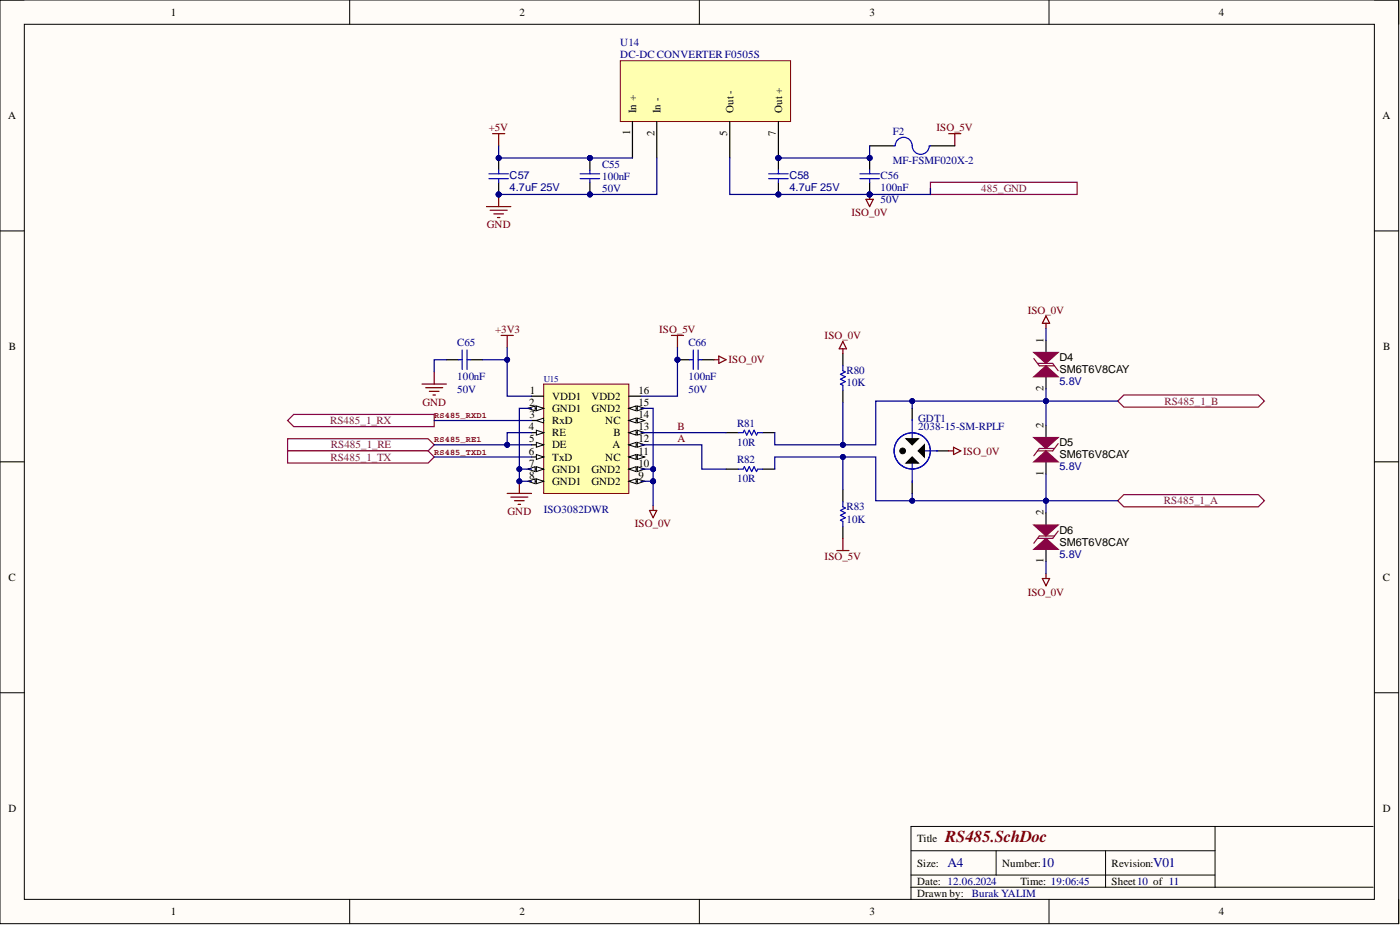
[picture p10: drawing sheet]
<svg xmlns="http://www.w3.org/2000/svg" width="292mm" height="193mm" viewBox="0 0 292 193" stroke-linecap="round" stroke-linejoin="round" font-family="sans-serif">
<defs><g id="words">
<text font-size="3.5" fill="#800000" x="197.2" y="175.7">RS485.SchDoc</text>
<g font-size="2.8" fill="#000080">
<text x="197.7" y="180.9">A4</text>
<text x="217.2" y="180.9">10</text>
<text x="240.6" y="180.9">V01</text>
</g>
<g font-size="2.3">
<text x="35.6" y="3.3">1</text>
<text x="108.4" y="3.3">2</text>
<text x="181.4" y="3.3">3</text>
<text x="254.3" y="3.3">4</text>
<text x="132.7" y="23.6" transform="rotate(-90 132.7 23.6)">In +</text>
<text x="137.8" y="23.6" transform="rotate(-90 137.8 23.6)">In -</text>
<text x="153" y="23.6" transform="rotate(-90 153 23.6)">Out -</text>
<text x="163.2" y="23.6" transform="rotate(-90 163.2 23.6)">Out +</text>
<text x="1.7" y="24.8">A</text>
<text x="131.4" y="28.2" transform="rotate(-90 131.4 28.2)">1</text>
<text x="136.5" y="28.4" transform="rotate(-90 136.5 28.4)">2</text>
<text x="151.8" y="28.4" transform="rotate(-90 151.8 28.4)">5</text>
<text x="161.9" y="28.4" transform="rotate(-90 161.9 28.4)">7</text>
<text x="288.4" y="24.8">A</text>
<text x="217.7" y="71.5" transform="rotate(-90 217.7 71.5)">1</text>
<text x="1.9" y="73">B</text>
<text x="221" y="75.3">D4</text>
<text x="221" y="77.8">SM6T6V8CAY</text>
<text x="288.6" y="73">B</text>
<text x="110.6" y="82.1">1</text>
<text x="115.2" y="83.4">VDD1</text>
<text x="123.4" y="83.4">VDD2</text>
<text x="133.2" y="82.1">16</text>
<text x="217.7" y="81.6" transform="rotate(-90 217.7 81.6)">2</text>
<text x="110.3" y="89.8">4</text>
<text x="110.4" y="84.7">2</text>
<text x="110.5" y="87.2">3</text>
<text x="115.2" y="86">GND1</text>
<text x="115.2" y="88.5">RxD</text>
<text x="123.4" y="86">GND2</text>
<text x="126.3" y="88.5">NC</text>
<text x="133.2" y="89.8">13</text>
<text x="133.2" y="84.7">15</text>
<text x="133.2" y="87.2">14</text>
<text x="217.7" y="89.2" transform="rotate(-90 217.7 89.2)">2</text>
<text x="110.3" y="94.8">6</text>
<text x="110.4" y="92.3">5</text>
<text x="115.2" y="93.6">DE</text>
<text x="115.2" y="91">RE</text>
<text x="127.8" y="93.6">A</text>
<text x="128" y="91">B</text>
<text x="133.2" y="94.8">11</text>
<text x="133.2" y="92.3">12</text>
<text x="221" y="93">D5</text>
<text x="221" y="95.6">SM6T6V8CAY</text>
<text x="110.4" y="97.4">7</text>
<text x="110.4" y="99.9">8</text>
<text x="115.2" y="98.6">GND1</text>
<text x="115.2" y="96.1">TxD</text>
<text x="115.2" y="101.2">GND1</text>
<text x="123.4" y="98.6">GND2</text>
<text x="123.4" y="101.2">GND2</text>
<text x="126.3" y="96.1">NC</text>
<text x="133.2" y="97.4">10</text>
<text x="133.2" y="99.9">9</text>
<text x="217.7" y="99.2" transform="rotate(-90 217.7 99.2)">1</text>
<text x="217.7" y="107.5" transform="rotate(-90 217.7 107.5)">2</text>
<text x="221" y="111.3">D6</text>
<text x="221" y="113.8">SM6T6V8CAY</text>
<text x="217.7" y="117.5" transform="rotate(-90 217.7 117.5)">1</text>
<text x="1.8" y="121.2">C</text>
<text x="288.5" y="121.2">C</text>
<text x="1.8" y="169.4">D</text>
<text x="288.5" y="169.4">D</text>
<text x="191.3" y="175.7">Title</text>
<text x="191.3" y="180.8">Size:</text>
<text x="191.3" y="184.6">Date: 12.06.2024</text>
<text x="209.1" y="180.8">Number:</text>
<text x="212.9" y="184.6">Time: 19:06:45</text>
<text x="231.9" y="180.8">Revision:</text>
<text x="231.9" y="184.6">Sheet10 of 11</text>
<text x="35.6" y="190.9">1</text>
<text x="108.4" y="190.9">2</text>
<text x="181.4" y="190.9">3</text>
<text x="191.3" y="187.1">Drawn by:</text>
<text x="254.3" y="190.9">4</text>
</g>
<g font-size="2.3" fill="#000080">
<text x="129.4" y="9.6">U14</text>
<text x="129.4" y="12.2">DC-DC CONVERTER F0505S</text>
<text x="186.3" y="28.1">F2</text>
<text x="125.6" y="35">C55</text>
<text x="186.3" y="34.2">MF-FSMF020X-2</text>
<text x="106.3" y="39.8">4.7uF 25V</text>
<text x="106.3" y="37.3">C57</text>
<text x="125.6" y="37.5">100nF</text>
<text x="125.6" y="40.1">50V</text>
<text x="164.7" y="39.8">4.7uF 25V</text>
<text x="164.7" y="37.3">C58</text>
<text x="183.7" y="39.8">100nF</text>
<text x="183.7" y="37.3">C56</text>
<text x="183.7" y="42.3">50V</text>
<text x="95.4" y="72.3">C65</text>
<text x="143.6" y="72.3">C66</text>
<text x="95.4" y="79.4">100nF</text>
<text x="95.4" y="81.9">50V</text>
<text x="143.6" y="79.4">100nF</text>
<text x="143.6" y="81.9">50V</text>
<text x="176.6" y="80.6">10K</text>
<text x="176.6" y="78.1">R80</text>
<text x="153.8" y="89">R81</text>
<text x="191.6" y="89.8">2038-15-SM-RPLF</text>
<text x="191.6" y="88">GDT1</text>
<text x="153.8" y="93">10R</text>
<text x="153.8" y="100.7">10R</text>
<text x="153.8" y="96.6">R82</text>
<text x="113.4" y="107">ISO3082DWR</text>
<text x="176.6" y="106.5">R83</text>
<text x="176.6" y="109">10K</text>
<text x="202.8" y="187.1">Burak YALIM</text>
</g>
<g font-size="2.3" fill="#800000">
<text x="102" y="27.4">+5V</text>
<text x="195.4" y="27.4">ISO_5V</text>
<text x="101.6" y="47.7">GND</text>
<text x="177.6" y="45.1">ISO_0V</text>
<text x="214.4" y="65.4">ISO_0V</text>
<text x="103.3" y="69.5">+3V3</text>
<text x="137.5" y="69.5">ISO_5V</text>
<text x="172.1" y="70.7">ISO_0V</text>
<text x="152" y="75.8">ISO_0V</text>
<text x="88.1" y="84.7">GND</text>
<text x="141.3" y="89.8">B</text>
<text x="141.3" y="92.3">A</text>
<text x="201" y="94.8">ISO_0V</text>
<text x="105.9" y="107.5">GND</text>
<text x="132.5" y="110">ISO_0V</text>
<text x="172.1" y="116.9">ISO_5V</text>
<text x="214.4" y="124.2">ISO_0V</text>
</g>
<g font-size="2.3" fill="#741b47">
<text x="204.7" y="40.1">485_GND</text>
<text x="68.9" y="88.5">RS485_1_RX</text>
<text x="242.9" y="84.4">RS485_1_B</text>
<text x="69" y="93.6">RS485_1_RE</text>
<text x="68.9" y="96.1">RS485_1_TX</text>
<text x="242.9" y="105.2">RS485_1_A</text>
</g>
<g font-size="2.3" fill="#009">
<text x="221" y="80.4">5.8V</text>
<text x="221" y="98.1">5.8V</text>
<text x="221" y="116.4">5.8V</text>
</g>
<text font-size="1.9" fill="#000080" x="113.4" y="79.7">U15</text>
<g font-size="1.8" fill="#800000">
<text x="90.6" y="87.2">RS485_RXD1</text>
<text x="90.6" y="94.8">RS485_TXD1</text>
<text x="90.6" y="92.3">RS485_RE1</text>
</g>
</g></defs>
<path d="M0 0h291.8v192.7h-291.8z" fill-rule="evenodd" fill="#fffcf8"/>
<path d="M0 0h291.8v192.7h-291.8z" fill="none" stroke="#000" stroke-width=".21"/>
<path d="M5.1 5.1h281.7v182.5h-281.7z" fill-rule="evenodd" fill="#fffcf8"/>
<g fill="none" stroke="#000" stroke-width=".21">
<path d="M0 0h5.1M73 0v5.1M145.9 0v5.1M218.9 0v5.1M286.8 0h5v5.1M5.1 5.1h281.7v182.5h-281.7zM0 48.2h5.1M286.8 48.2h5M0 96.3h5.1M286.8 96.3h5M0 144.5h5.1M286.8 144.5h5"/>
<path d="M190.1 177.5h63.4M207.8 177.5v5.1M230.7 177.5v7.6M253.5 172.4v12.7M286.5 172.4h-96.4v15.2M73 187.6v5.1M145.9 187.6v5.1M190.1 185.1h96.4M190.1 182.6h63.4M218.9 187.6v5.1M291.8 187.6v5.1"/>
</g>
<path d="M105.8 102.9h5.1M106.6 103.7h3.5M107.3 104.5h2.1M108.1 105.2h.5M108.4 100.4v2.5" fill="none" stroke="#800000" stroke-width=".25"/>
<circle cx="108.4" cy="100.4" r=".51" fill="#000080"/>
<circle cx="108.4" cy="100.4" r=".51" fill="none" stroke="#000080" stroke-width=".21"/>
<path d="M90.6 77.6v2.5M104.6 70h2.5M105.8 70v2.5M88.1 80.1h5M88.8 80.9h3.6M89.6 81.6h2M90.3 82.4h.5" fill="none" stroke="#800000" stroke-width=".25"/>
<path d="M175.9 73.8v2.5M151.5 97.9h2.5M151.5 90.3h2.5M159.1 97.9h2.5M159.1 90.3h2.5M175.9 81.4v2.5M175.9 102.2v2.5M175.9 109.8v2.5" fill="none" stroke="#000" stroke-width=".25"/>
<path d="M175.9 76.3v1l.5 .3-1 .5 1 .5-1 .5 1 .5-1 .5 .5 .3v1M154 97.9h1l.3-.5 .5 1 .5-1 .5 1 .5-1 .5 1 .3-.5h1M154 90.3h1l.3-.5 .5 1 .5-1 .5 1 .5-1 .5 1 .3-.5h1M175.9 104.7v1l.5 .3-1 .5 1 .5-1 .5 1 .5-1 .5 .5 .3v1" fill="none" stroke="#00f" stroke-width=".25"/>
<circle cx="141.3" cy="75" r=".51" fill="#000080"/>
<circle cx="141.3" cy="75" r=".51" fill="none" stroke="#000080" stroke-width=".21"/>
<path d="M141.3 75h2.6" fill="none" stroke="#000" stroke-width=".25"/>
<circle cx="141.3" cy="75" r=".51" fill="#000080"/>
<circle cx="141.3" cy="75" r=".51" fill="none" stroke="#000080" stroke-width=".21"/>
<path d="M93.1 75h2.6M98.2 75h2.5M146.4 75h2.6" fill="none" stroke="#000" stroke-width=".25"/>
<path d="M95.7 75h.7M96.4 73v4.1M97.4 75h.8M97.4 73v4.1M143.9 75h.7M144.6 73v4.1M145.7 73v4.1M145.7 75h.7" fill="none" stroke="#00f" stroke-width=".25"/>
<path d="M113.4 80.1h17.8v22.8h-17.8z" fill-rule="evenodd" fill="#ffffb0"/>
<path d="M113.4 80.1h17.8v22.8h-17.8z" fill="none" stroke="#800000" stroke-width=".21"/>
<path d="M131.2 95.3h2.5" fill="none" stroke="#000" stroke-width=".25"/>
<path d="M131.2 95.3l1.5-.5v1z" fill="#f8fcff"/>
<path d="M131.2 95.3l1.5-.5v1z" fill="none" stroke="#000" stroke-width=".21"/>
<path d="M133 94.8l1.5 .5-1.5 .5z" fill="#f8fcff"/>
<path d="M133 94.8l1.5 .5-1.5 .5z" fill="none" stroke="#000" stroke-width=".21"/>
<path d="M110.9 85.2h2.5" fill="none" stroke="#000" stroke-width=".25"/>
<path d="M111.9 84.7l1.5 .5-1.5 .5z" fill="#f8fcff"/>
<path d="M111.9 84.7l1.5 .5-1.5 .5z" fill="none" stroke="#000" stroke-width=".21"/>
<path d="M110.1 85.2l1.6-.5v1z" fill="#f8fcff"/>
<path d="M110.1 85.2l1.6-.5v1z" fill="none" stroke="#000" stroke-width=".21"/>
<path d="M131.2 97.9h2.5" fill="none" stroke="#000" stroke-width=".25"/>
<path d="M131.2 97.9l1.5-.5v1z" fill="#f8fcff"/>
<path d="M131.2 97.9l1.5-.5v1z" fill="none" stroke="#000" stroke-width=".21"/>
<path d="M133 97.4l1.5 .5-1.5 .5z" fill="#f8fcff"/>
<path d="M133 97.4l1.5 .5-1.5 .5z" fill="none" stroke="#000" stroke-width=".21"/>
<path d="M131.2 90.3h2.5" fill="none" stroke="#000" stroke-width=".25"/>
<path d="M131.2 90.3l1.5-.5v1z" fill="#f8fcff"/>
<path d="M131.2 90.3l1.5-.5v1z" fill="none" stroke="#000" stroke-width=".21"/>
<path d="M133 89.8l1.5 .5-1.5 .5z" fill="#f8fcff"/>
<path d="M133 89.8l1.5 .5-1.5 .5z" fill="none" stroke="#000" stroke-width=".21"/>
<path d="M131.2 92.8h2.5" fill="none" stroke="#000" stroke-width=".25"/>
<path d="M131.2 92.8l1.5-.5v1z" fill="#f8fcff"/>
<path d="M131.2 92.8l1.5-.5v1z" fill="none" stroke="#000" stroke-width=".21"/>
<path d="M133 92.3l1.5 .5-1.5 .5z" fill="#f8fcff"/>
<path d="M133 92.3l1.5 .5-1.5 .5z" fill="none" stroke="#000" stroke-width=".21"/>
<path d="M110.9 87.7h2.5" fill="none" stroke="#000" stroke-width=".25"/>
<path d="M111.9 87.7l1.5-.5v1z" fill="#f8fcff"/>
<path d="M111.9 87.7l1.5-.5v1z" fill="none" stroke="#000" stroke-width=".21"/>
<path d="M110.9 92.8h2.5" fill="none" stroke="#000" stroke-width=".25"/>
<path d="M111.9 92.3l1.5 .5-1.5 .5z" fill="#f8fcff"/>
<path d="M111.9 92.3l1.5 .5-1.5 .5z" fill="none" stroke="#000" stroke-width=".21"/>
<path d="M131.2 100.4h2.5" fill="none" stroke="#000" stroke-width=".25"/>
<path d="M131.2 100.4l1.5-.5v1z" fill="#f8fcff"/>
<path d="M131.2 100.4l1.5-.5v1z" fill="none" stroke="#000" stroke-width=".21"/>
<path d="M133 99.9l1.5 .5-1.5 .5z" fill="#f8fcff"/>
<path d="M133 99.9l1.5 .5-1.5 .5z" fill="none" stroke="#000" stroke-width=".21"/>
<path d="M110.9 97.9h2.5" fill="none" stroke="#000" stroke-width=".25"/>
<path d="M111.9 97.4l1.5 .5-1.5 .5z" fill="#f8fcff"/>
<path d="M111.9 97.4l1.5 .5-1.5 .5z" fill="none" stroke="#000" stroke-width=".21"/>
<path d="M110.1 97.9l1.6-.5v1z" fill="#f8fcff"/>
<path d="M110.1 97.9l1.6-.5v1z" fill="none" stroke="#000" stroke-width=".21"/>
<path d="M110.9 82.7h2.5M131.2 82.7h2.5M131.2 85.2h2.5" fill="none" stroke="#000" stroke-width=".25"/>
<path d="M131.2 85.2l1.5-.5v1z" fill="#f8fcff"/>
<path d="M131.2 85.2l1.5-.5v1z" fill="none" stroke="#000" stroke-width=".21"/>
<path d="M133 84.7l1.5 .5-1.5 .5z" fill="#f8fcff"/>
<path d="M133 84.7l1.5 .5-1.5 .5z" fill="none" stroke="#000" stroke-width=".21"/>
<path d="M110.9 95.3h2.5" fill="none" stroke="#000" stroke-width=".25"/>
<path d="M111.9 94.8l1.5 .5-1.5 .5z" fill="#f8fcff"/>
<path d="M111.9 94.8l1.5 .5-1.5 .5z" fill="none" stroke="#000" stroke-width=".21"/>
<path d="M110.9 100.4h2.5" fill="none" stroke="#000" stroke-width=".25"/>
<path d="M111.9 99.9l1.5 .5-1.5 .5z" fill="#f8fcff"/>
<path d="M111.9 99.9l1.5 .5-1.5 .5z" fill="none" stroke="#000" stroke-width=".21"/>
<path d="M110.1 100.4l1.6-.5v1z" fill="#f8fcff"/>
<path d="M110.1 100.4l1.6-.5v1z" fill="none" stroke="#000" stroke-width=".21"/>
<path d="M131.2 87.7h2.5" fill="none" stroke="#000" stroke-width=".25"/>
<path d="M131.2 87.7l1.5-.5v1z" fill="#f8fcff"/>
<path d="M131.2 87.7l1.5-.5v1z" fill="none" stroke="#000" stroke-width=".21"/>
<path d="M133 87.2l1.5 .5-1.5 .5z" fill="#f8fcff"/>
<path d="M133 87.2l1.5 .5-1.5 .5z" fill="none" stroke="#000" stroke-width=".21"/>
<path d="M110.9 90.3h2.5" fill="none" stroke="#000" stroke-width=".25"/>
<path d="M111.9 89.8l1.5 .5-1.5 .5z" fill="#f8fcff"/>
<path d="M111.9 89.8l1.5 .5-1.5 .5z" fill="none" stroke="#000" stroke-width=".21"/>
<path d="M60 87.7l1.3-1.2h29.3v2.5h-29.3z" fill-rule="evenodd" fill="#fff"/>
<path d="M60 87.7l1.3-1.2h29.3v2.5h-29.3z" fill="none" stroke="#880444" stroke-width=".25"/>
<path d="M60 91.5h29.3l1.3 1.3-1.3 1.3h-29.3z" fill-rule="evenodd" fill="#fff"/>
<path d="M60 91.5h29.3l1.3 1.3-1.3 1.3h-29.3z" fill="none" stroke="#880444" stroke-width=".25"/>
<path d="M60 94.1h29.3l1.3 1.2-1.3 1.3h-29.3z" fill-rule="evenodd" fill="#fff"/>
<path d="M60 94.1h29.3l1.3 1.2-1.3 1.3h-29.3z" fill="none" stroke="#880444" stroke-width=".25"/>
<path d="M233.2 83.7l1.3-1.3h28l1.3 1.3-1.3 1.2h-28z" fill-rule="evenodd" fill="#fff"/>
<path d="M233.2 83.7l1.3-1.3h28l1.3 1.3-1.3 1.2h-28z" fill="none" stroke="#880444" stroke-width=".25"/>
<path d="M233.2 104.5l1.3-1.3h28l1.3 1.3-1.3 1.2h-28z" fill-rule="evenodd" fill="#fff"/>
<path d="M233.2 104.5l1.3-1.3h28l1.3 1.3-1.3 1.2h-28z" fill="none" stroke="#880444" stroke-width=".25"/>
<g fill="none" stroke="#800000" stroke-width=".25">
<path d="M102.8 27.9h2.5M104 27.9v2.5M197.9 27.9h2.6M199.2 27.9v2.5M180.7 41.6h1.5l-.8 1.5zM181.4 40.6v1M140.1 70h2.5M141.3 70v2.5M149 75h1M150 74.3l1.5 .7-1.5 .8zM175.9 71.2l.7 1.6h-1.5zM175.9 72.8v1"/>
<path d="M135.5 106.5h1.5l-.7 1.5zM136.3 105.5v1M174.6 114.9h2.5M175.9 112.3v2.6"/>
</g>
<circle cx="181.4" cy="40.6" r=".51" fill="#000080"/>
<circle cx="181.4" cy="40.6" r=".51" fill="none" stroke="#000080" stroke-width=".21"/>
<path d="M101.5 43.1h5.1M102.3 43.9h3.5M103 44.6h2.1M103.8 45.4h.5M104 40.6v2.5" fill="none" stroke="#800000" stroke-width=".25"/>
<circle cx="104" cy="40.6" r=".51" fill="#000080"/>
<circle cx="104" cy="40.6" r=".51" fill="none" stroke="#000080" stroke-width=".21"/>
<path d="M189.1 96.6l1.2-1.3 1.3 1.3zM189.1 91.5h2.5l-1.3 1.3zM190.3 85.2v2.5M191.6 94.1l1.3-1.3v2.5zM195.4 94.1h2.5M218.2 88.7v2.6M218.2 96.3v2.6M190.3 100.4v2.5" fill="none" stroke="#000" stroke-width=".25"/>
<g fill="none" stroke="#00f" stroke-width=".25">
<path d="M190.3 87.5v4M190.3 96.6v4.1M191.6 94.1h4.1"/>
<circle cx="190.3" cy="94.1" r="3.8"/>
</g>
<g fill="#000">
<path d="M189.1 96.6l1.2-1.3 1.3 1.3z" fill-rule="evenodd"/>
<path d="M189.1 91.5h2.5l-1.3 1.3z" fill-rule="evenodd"/>
<path d="M191.6 94.1l1.3-1.3v2.5z" fill-rule="evenodd"/>
</g>
<circle cx="188.3" cy="94.1" r=".6" fill="#000"/>
<circle cx="188.3" cy="94.1" r=".6" fill="none" stroke="#000" stroke-width=".21"/>
<path d="M215.7 91.3h5.1l-2.6 2.3z" fill="#880444"/>
<path d="M215.7 91.3h5.1l-2.6 2.3z" fill="none" stroke="#880444" stroke-width=".25"/>
<path d="M215.7 96.3l2.5-2.2 2.6 2.2z" fill="#880444"/>
<path d="M215.7 96.3l2.5-2.2 2.6 2.2zM220 93.6h-3.2l-1.1 1.5M220.8 92.5l-1.2 1.6h-3.1" fill="none" stroke="#880444" stroke-width=".25"/>
<path d="M218.2 107v2.5M218.2 114.6v2.5" fill="none" stroke="#000" stroke-width=".25"/>
<path d="M215.7 109.5h5.1l-2.6 2.3z" fill="#880444"/>
<path d="M215.7 109.5h5.1l-2.6 2.3z" fill="none" stroke="#880444" stroke-width=".25"/>
<path d="M215.7 114.6l2.5-2.3 2.6 2.3z" fill="#880444"/>
<path d="M215.7 114.6l2.5-2.3 2.6 2.3zM220 111.8h-3.2l-1.1 1.5M220.8 110.8l-1.2 1.5h-3.1" fill="none" stroke="#880444" stroke-width=".25"/>
<path d="M218.2 67.4v1.1M218.2 65.9l.8 1.5h-1.5zM197.9 94.1h1.1M199 93.3l1.5 .8-1.5 .7zM218.2 119.7v1M217.5 120.7h1.5l-.8 1.5z" fill="none" stroke="#800000" stroke-width=".25"/>
<path d="M218.2 71v2.5M218.2 78.6v2.5" fill="none" stroke="#000" stroke-width=".25"/>
<path d="M215.7 78.6l2.5-2.3 2.6 2.3z" fill="#880444"/>
<path d="M215.7 78.6l2.5-2.3 2.6 2.3z" fill="none" stroke="#880444" stroke-width=".25"/>
<path d="M215.7 73.5h5.1l-2.6 2.3z" fill="#880444"/>
<path d="M215.7 73.5h5.1l-2.6 2.3zM215.7 74.8l1.1 1.5h3.2M216.5 75.8h3.1l1.2 1.5" fill="none" stroke="#880444" stroke-width=".25"/>
<path d="M194.1 38h30.6v2.6h-30.6z" fill-rule="evenodd" fill="#fff"/>
<path d="M194.1 38h30.6v2.6h-30.6z" fill="none" stroke="#880444" stroke-width=".25"/>
<circle cx="123.1" cy="40.6" r=".51" fill="#000080"/>
<circle cx="123.1" cy="40.6" r=".51" fill="none" stroke="#000080" stroke-width=".21"/>
<circle cx="123.1" cy="33" r=".51" fill="#000080"/>
<circle cx="123.1" cy="33" r=".51" fill="none" stroke="#000080" stroke-width=".21"/>
<path d="M123.1 38v2.6" fill="none" stroke="#000" stroke-width=".25"/>
<circle cx="123.1" cy="40.6" r=".51" fill="#000080"/>
<circle cx="123.1" cy="40.6" r=".51" fill="none" stroke="#000080" stroke-width=".21"/>
<path d="M123.1 33v2.5" fill="none" stroke="#000" stroke-width=".25"/>
<circle cx="123.1" cy="33" r=".51" fill="#000080"/>
<circle cx="123.1" cy="33" r=".51" fill="none" stroke="#000080" stroke-width=".21"/>
<path d="M121 36.3h4.1M121 37.3h4.1M123.1 35.5v.8M123.1 37.3v.7" fill="none" stroke="#00f" stroke-width=".25"/>
<circle cx="181.4" cy="40.6" r=".51" fill="#000080"/>
<circle cx="181.4" cy="40.6" r=".51" fill="none" stroke="#000080" stroke-width=".21"/>
<circle cx="181.4" cy="33" r=".51" fill="#000080"/>
<circle cx="181.4" cy="33" r=".51" fill="none" stroke="#000080" stroke-width=".21"/>
<path d="M181.4 38v2.6" fill="none" stroke="#000" stroke-width=".25"/>
<circle cx="181.4" cy="40.6" r=".51" fill="#000080"/>
<circle cx="181.4" cy="40.6" r=".51" fill="none" stroke="#000080" stroke-width=".21"/>
<path d="M181.4 33v2.5" fill="none" stroke="#000" stroke-width=".25"/>
<circle cx="181.4" cy="33" r=".51" fill="#000080"/>
<circle cx="181.4" cy="33" r=".51" fill="none" stroke="#000080" stroke-width=".21"/>
<path d="M179.4 36.3h4.1M179.4 37.3h4.1M181.4 35.5v.8M181.4 37.3v.7" fill="none" stroke="#00f" stroke-width=".25"/>
<circle cx="162.4" cy="33" r=".51" fill="#000080"/>
<circle cx="162.4" cy="33" r=".51" fill="none" stroke="#000080" stroke-width=".21"/>
<path d="M129.4 12.7h35.5v12.7h-35.5z" fill-rule="evenodd" fill="#ffffb0"/>
<path d="M129.4 12.7h35.5v12.7h-35.5z" fill="none" stroke="#800000" stroke-width=".21"/>
<path d="M132 25.4v7.6M137 25.4v7.6M152.3 25.4v7.6M162.4 25.4v7.6" fill="none" stroke="#000" stroke-width=".25"/>
<circle cx="162.4" cy="33" r=".51" fill="#000080"/>
<circle cx="162.4" cy="33" r=".51" fill="none" stroke="#000080" stroke-width=".21"/>
<path d="M181.4 30.4h5.1M194.1 30.4h5.1" fill="none" stroke="#000" stroke-width=".25"/>
<path d="M186.5 30.4h.3M186.8 30.4a1.77 1.77 0 0 1 1.8-1.8 1.77 1.77 0 0 1 1.7 1.8 1.78 1.78 0 0 0 1.8 1.8 1.78 1.78 0 0 0 1.8-1.7M193.9 30.4h.2" fill="none" stroke="#00f" stroke-width=".25"/>
<circle cx="104" cy="33" r=".51" fill="#000080"/>
<circle cx="104" cy="33" r=".51" fill="none" stroke="#000080" stroke-width=".21"/>
<circle cx="104" cy="40.6" r=".51" fill="#000080"/>
<circle cx="104" cy="40.6" r=".51" fill="none" stroke="#000080" stroke-width=".21"/>
<path d="M104 33v2.5" fill="none" stroke="#000" stroke-width=".25"/>
<circle cx="104" cy="33" r=".51" fill="#000080"/>
<circle cx="104" cy="33" r=".51" fill="none" stroke="#000080" stroke-width=".21"/>
<path d="M104 38v2.6" fill="none" stroke="#000" stroke-width=".25"/>
<circle cx="104" cy="40.6" r=".51" fill="#000080"/>
<circle cx="104" cy="40.6" r=".51" fill="none" stroke="#000080" stroke-width=".21"/>
<path d="M102 36.3h4.1M102 37.3h4.1M104 35.5v.8M104 37.3v.7" fill="none" stroke="#00f" stroke-width=".25"/>
<circle cx="162.4" cy="33" r=".51" fill="#000080"/>
<circle cx="162.4" cy="33" r=".51" fill="none" stroke="#000080" stroke-width=".21"/>
<circle cx="162.4" cy="40.6" r=".51" fill="#000080"/>
<circle cx="162.4" cy="40.6" r=".51" fill="none" stroke="#000080" stroke-width=".21"/>
<path d="M162.4 33v2.5" fill="none" stroke="#000" stroke-width=".25"/>
<circle cx="162.4" cy="33" r=".51" fill="#000080"/>
<circle cx="162.4" cy="33" r=".51" fill="none" stroke="#000080" stroke-width=".21"/>
<path d="M162.4 38v2.6" fill="none" stroke="#000" stroke-width=".25"/>
<circle cx="162.4" cy="40.6" r=".51" fill="#000080"/>
<circle cx="162.4" cy="40.6" r=".51" fill="none" stroke="#000080" stroke-width=".21"/>
<path d="M160.4 36.3h4M160.4 37.3h4M162.4 35.5v.8M162.4 37.3v.7" fill="none" stroke="#00f" stroke-width=".25"/>
<path d="M90.6 95.3h20.3M110.9 90.3h-5.1v2.5h-15.2" fill="none" stroke="#000080" stroke-width=".25"/>
<circle cx="105.8" cy="92.8" r=".51" fill="#000080"/>
<circle cx="105.8" cy="92.8" r=".51" fill="none" stroke="#000080" stroke-width=".21"/>
<path d="M93.1 75h-2.5v2.6M100.7 75h5.1M90.6 87.7h20.3" fill="none" stroke="#000080" stroke-width=".25"/>
<circle cx="105.8" cy="75" r=".51" fill="#000080"/>
<circle cx="105.8" cy="75" r=".51" fill="none" stroke="#000080" stroke-width=".21"/>
<path d="M105.8 92.8h5.1" fill="none" stroke="#000080" stroke-width=".25"/>
<circle cx="105.8" cy="92.8" r=".51" fill="#000080"/>
<circle cx="105.8" cy="92.8" r=".51" fill="none" stroke="#000080" stroke-width=".21"/>
<path d="M108.4 97.9h2.5" fill="none" stroke="#000080" stroke-width=".25"/>
<circle cx="108.4" cy="97.9" r=".51" fill="#000080"/>
<circle cx="108.4" cy="97.9" r=".51" fill="none" stroke="#000080" stroke-width=".21"/>
<path d="M133.7 100.4h2.6" fill="none" stroke="#000080" stroke-width=".25"/>
<circle cx="136.3" cy="100.4" r=".51" fill="#000080"/>
<circle cx="136.3" cy="100.4" r=".51" fill="none" stroke="#000080" stroke-width=".21"/>
<path d="M133.7 97.9h2.6" fill="none" stroke="#000080" stroke-width=".25"/>
<circle cx="136.3" cy="97.9" r=".51" fill="#000080"/>
<circle cx="136.3" cy="97.9" r=".51" fill="none" stroke="#000080" stroke-width=".21"/>
<path d="M141.3 72.5v10.2h-7.6M133.7 92.8h12.7v5.1h5.1M133.7 90.3h17.8" fill="none" stroke="#000080" stroke-width=".25"/>
<circle cx="141.3" cy="75" r=".51" fill="#000080"/>
<circle cx="141.3" cy="75" r=".51" fill="none" stroke="#000080" stroke-width=".21"/>
<path d="M136.3 100.4v5.1" fill="none" stroke="#000080" stroke-width=".25"/>
<circle cx="136.3" cy="100.4" r=".51" fill="#000080"/>
<circle cx="136.3" cy="100.4" r=".51" fill="none" stroke="#000080" stroke-width=".21"/>
<path d="M181.4 30.4v2.6h-19" fill="none" stroke="#000080" stroke-width=".25"/>
<circle cx="162.4" cy="33" r=".51" fill="#000080"/>
<circle cx="162.4" cy="33" r=".51" fill="none" stroke="#000080" stroke-width=".21"/>
<circle cx="181.4" cy="33" r=".51" fill="#000080"/>
<circle cx="181.4" cy="33" r=".51" fill="none" stroke="#000080" stroke-width=".21"/>
<path d="M105.8 72.5v10.2h5.1" fill="none" stroke="#000080" stroke-width=".25"/>
<circle cx="105.8" cy="75" r=".51" fill="#000080"/>
<circle cx="105.8" cy="75" r=".51" fill="none" stroke="#000080" stroke-width=".21"/>
<path d="M110.9 85.2h-2.5v15.2h2.5" fill="none" stroke="#000080" stroke-width=".25"/>
<circle cx="108.4" cy="97.9" r=".51" fill="#000080"/>
<circle cx="108.4" cy="97.9" r=".51" fill="none" stroke="#000080" stroke-width=".21"/>
<circle cx="108.4" cy="100.4" r=".51" fill="#000080"/>
<circle cx="108.4" cy="100.4" r=".51" fill="none" stroke="#000080" stroke-width=".21"/>
<path d="M133.7 85.2h2.6v15.2" fill="none" stroke="#000080" stroke-width=".25"/>
<circle cx="136.3" cy="97.9" r=".51" fill="#000080"/>
<circle cx="136.3" cy="97.9" r=".51" fill="none" stroke="#000080" stroke-width=".21"/>
<circle cx="136.3" cy="100.4" r=".51" fill="#000080"/>
<circle cx="136.3" cy="100.4" r=".51" fill="none" stroke="#000080" stroke-width=".21"/>
<path d="M175.9 83.9v8.9M218.2 117.1v2.6" fill="none" stroke="#000080" stroke-width=".25"/>
<circle cx="175.9" cy="92.8" r=".51" fill="#000080"/>
<circle cx="175.9" cy="92.8" r=".51" fill="none" stroke="#000080" stroke-width=".21"/>
<path d="M175.9 95.3v6.9" fill="none" stroke="#000080" stroke-width=".25"/>
<circle cx="175.9" cy="95.3" r=".51" fill="#000080"/>
<circle cx="175.9" cy="95.3" r=".51" fill="none" stroke="#000080" stroke-width=".21"/>
<path d="M161.6 97.9v-2.6h21.1v9.2h50.5" fill="none" stroke="#000080" stroke-width=".25"/>
<circle cx="175.9" cy="95.3" r=".51" fill="#000080"/>
<circle cx="175.9" cy="95.3" r=".51" fill="none" stroke="#000080" stroke-width=".21"/>
<circle cx="190.3" cy="104.5" r=".51" fill="#000080"/>
<circle cx="190.3" cy="104.5" r=".51" fill="none" stroke="#000080" stroke-width=".21"/>
<circle cx="218.2" cy="104.5" r=".51" fill="#000080"/>
<circle cx="218.2" cy="104.5" r=".51" fill="none" stroke="#000080" stroke-width=".21"/>
<path d="M190.3 83.7h-7.6v9.1h-21.1v-2.5" fill="none" stroke="#000080" stroke-width=".25"/>
<circle cx="175.9" cy="92.8" r=".51" fill="#000080"/>
<circle cx="175.9" cy="92.8" r=".51" fill="none" stroke="#000080" stroke-width=".21"/>
<circle cx="190.3" cy="83.7" r=".51" fill="#000080"/>
<circle cx="190.3" cy="83.7" r=".51" fill="none" stroke="#000080" stroke-width=".21"/>
<path d="M190.3 102.9v1.6" fill="none" stroke="#000080" stroke-width=".25"/>
<circle cx="190.3" cy="104.5" r=".51" fill="#000080"/>
<circle cx="190.3" cy="104.5" r=".51" fill="none" stroke="#000080" stroke-width=".21"/>
<path d="M218.2 68.5v2.5M218.2 83.7v5" fill="none" stroke="#000080" stroke-width=".25"/>
<circle cx="218.2" cy="83.7" r=".51" fill="#000080"/>
<circle cx="218.2" cy="83.7" r=".51" fill="none" stroke="#000080" stroke-width=".21"/>
<path d="M218.2 98.9v5.6" fill="none" stroke="#000080" stroke-width=".25"/>
<circle cx="218.2" cy="104.5" r=".51" fill="#000080"/>
<circle cx="218.2" cy="104.5" r=".51" fill="none" stroke="#000080" stroke-width=".21"/>
<path d="M194.1 39.3v1.3h-12.7" fill="none" stroke="#000080" stroke-width=".25"/>
<circle cx="181.4" cy="40.6" r=".51" fill="#000080"/>
<circle cx="181.4" cy="40.6" r=".51" fill="none" stroke="#000080" stroke-width=".21"/>
<path d="M233.2 83.7h-42.9v1.5" fill="none" stroke="#000080" stroke-width=".25"/>
<circle cx="190.3" cy="83.7" r=".51" fill="#000080"/>
<circle cx="190.3" cy="83.7" r=".51" fill="none" stroke="#000080" stroke-width=".21"/>
<circle cx="218.2" cy="83.7" r=".51" fill="#000080"/>
<circle cx="218.2" cy="83.7" r=".51" fill="none" stroke="#000080" stroke-width=".21"/>
<path d="M218.2 104.5v2.5" fill="none" stroke="#000080" stroke-width=".25"/>
<circle cx="218.2" cy="104.5" r=".51" fill="#000080"/>
<circle cx="218.2" cy="104.5" r=".51" fill="none" stroke="#000080" stroke-width=".21"/>
<path d="M218.2 81.1v2.6" fill="none" stroke="#000080" stroke-width=".25"/>
<circle cx="218.2" cy="83.7" r=".51" fill="#000080"/>
<circle cx="218.2" cy="83.7" r=".51" fill="none" stroke="#000080" stroke-width=".21"/>
<path d="M104 30.4v2.6h28" fill="none" stroke="#000080" stroke-width=".25"/>
<circle cx="104" cy="33" r=".51" fill="#000080"/>
<circle cx="104" cy="33" r=".51" fill="none" stroke="#000080" stroke-width=".21"/>
<circle cx="123.1" cy="33" r=".51" fill="#000080"/>
<circle cx="123.1" cy="33" r=".51" fill="none" stroke="#000080" stroke-width=".21"/>
<path d="M137 33v7.6h-33" fill="none" stroke="#000080" stroke-width=".25"/>
<circle cx="123.1" cy="40.6" r=".51" fill="#000080"/>
<circle cx="123.1" cy="40.6" r=".51" fill="none" stroke="#000080" stroke-width=".21"/>
<circle cx="104" cy="40.6" r=".51" fill="#000080"/>
<circle cx="104" cy="40.6" r=".51" fill="none" stroke="#000080" stroke-width=".21"/>
<path d="M152.3 33v7.6h29.1" fill="none" stroke="#000080" stroke-width=".25"/>
<circle cx="162.4" cy="40.6" r=".51" fill="#000080"/>
<circle cx="162.4" cy="40.6" r=".51" fill="none" stroke="#000080" stroke-width=".21"/>
<circle cx="181.4" cy="40.6" r=".51" fill="#000080"/>
<circle cx="181.4" cy="40.6" r=".51" fill="none" stroke="#000080" stroke-width=".21"/>
<use href="#words"/>
</svg>
